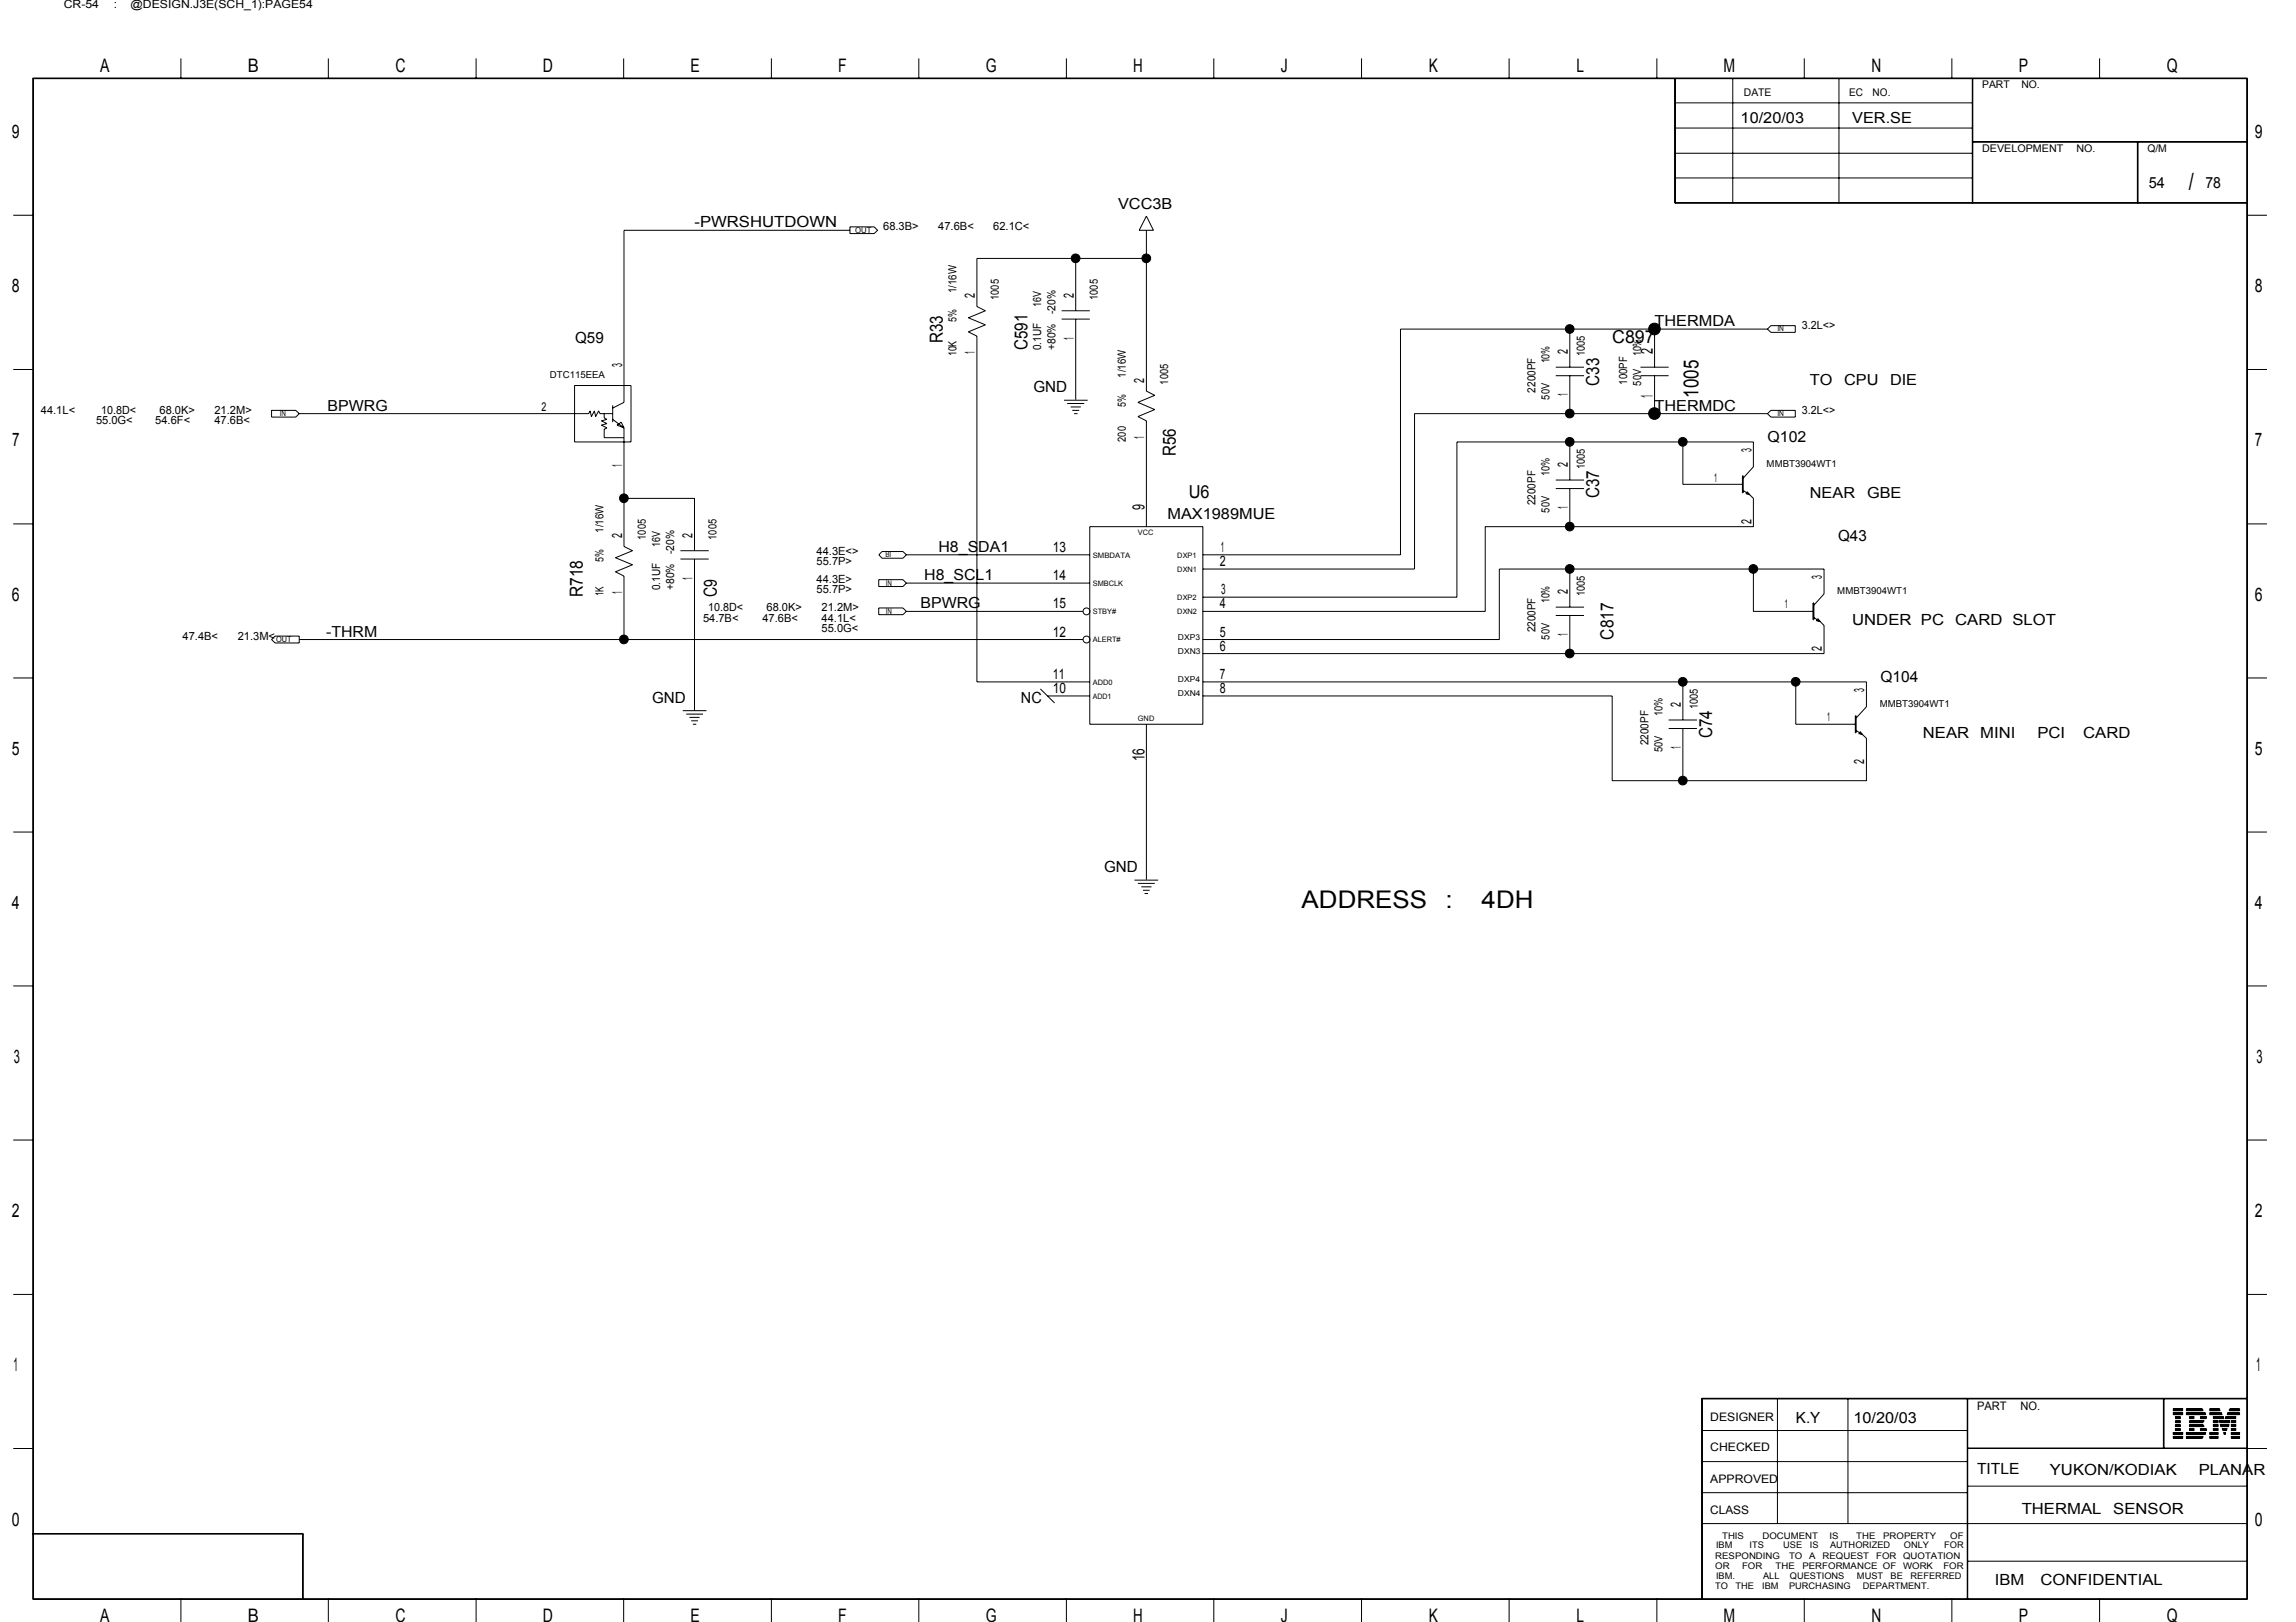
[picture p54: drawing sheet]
<svg xmlns="http://www.w3.org/2000/svg" width="297mm" height="210mm" viewBox="0 0 297 210" stroke-linecap="round" stroke-linejoin="round" font-family="sans-serif">
<defs><g id="words">
<g font-size="3.1">
<text x="283.2" y="24.6">/</text>
<text x="168.4" y="117.5">ADDRESS</text>
<text x="187" y="117.5">:</text>
<text x="191.7" y="117.5">4DH</text>
</g>
<text font-size="2.7" x="219.7" y="51.5" transform="rotate(-90 219.7 51.5)">1005</text>
<g font-size="2.4">
<text x="13" y="9.4">A</text>
<text x="32" y="9.4">B</text>
<text x="51.2" y="9.4">C</text>
<text x="70.2" y="9.4">D</text>
<text x="89.3" y="9.4">E</text>
<text x="108.4" y="9.4">F</text>
<text x="127.5" y="9.4">G</text>
<text x="146.6" y="9.4">H</text>
<text x="165.7" y="9.4">J</text>
<text x="184.8" y="9.4">K</text>
<text x="203.9" y="9.4">L</text>
<text x="223" y="9.4">M</text>
<text x="242.1" y="9.4">N</text>
<text x="261.2" y="9.4">P</text>
<text x="280.3" y="9.4">Q</text>
<text x="1.5" y="17.9">9</text>
<text x="291.7" y="17.9">9</text>
<text x="1.5" y="37.8">8</text>
<text x="291.7" y="37.8">8</text>
<text x="1.6" y="57.8">7</text>
<text x="291.7" y="57.8">7</text>
<text x="1.5" y="77.7">6</text>
<text x="291.7" y="77.7">6</text>
<text x="1.5" y="97.7">5</text>
<text x="291.7" y="97.7">5</text>
<text x="1.5" y="117.6">4</text>
<text x="291.7" y="117.6">4</text>
<text x="1.8" y="137.5">3</text>
<text x="291.9" y="137.5">3</text>
<text x="1.5" y="157.5">2</text>
<text x="291.7" y="157.5">2</text>
<text x="1.8" y="177.5">1</text>
<text x="291.9" y="177.5">1</text>
<text x="1.5" y="197.4">0</text>
<text x="291.7" y="197.4">0</text>
<text x="13" y="209.9">A</text>
<text x="32" y="209.9">B</text>
<text x="51.2" y="209.9">C</text>
<text x="70.2" y="209.9">D</text>
<text x="89.3" y="209.9">E</text>
<text x="108.4" y="209.9">F</text>
<text x="127.5" y="209.9">G</text>
<text x="146.6" y="209.9">H</text>
<text x="165.7" y="209.9">J</text>
<text x="184.8" y="209.9">K</text>
<text x="203.9" y="209.9">L</text>
<text x="223" y="209.9">M</text>
<text x="242.1" y="209.9">N</text>
<text x="261.2" y="209.9">P</text>
<text x="280.3" y="209.9">Q</text>
</g>
<g font-size="2.3">
<text x="122" y="44.4" transform="rotate(-90 122 44.4)">R33</text>
<text x="132.9" y="45.3" transform="rotate(-90 132.9 45.3)">C591</text>
<text x="208.6" y="44.4">C897</text>
<text x="206.9" y="49.9" transform="rotate(-90 206.9 49.9)">C33</text>
<text x="152.1" y="59" transform="rotate(-90 152.1 59)">R56</text>
<text x="153.8" y="64.5">U6</text>
<text x="206.9" y="64.5" transform="rotate(-90 206.9 64.5)">C37</text>
<text x="75.4" y="77.3" transform="rotate(-90 75.4 77.3)">R718</text>
<text x="92.7" y="77.3" transform="rotate(-90 92.7 77.3)">C9</text>
<text x="208.7" y="82.8" transform="rotate(-90 208.7 82.8)">C817</text>
<text x="221.5" y="95.5" transform="rotate(-90 221.5 95.5)">C74</text>
</g>
<g font-size="2.2">
<text x="213.8" y="45.9" transform="rotate(-90 213.8 45.9)">2</text>
<text x="213.8" y="51.5" transform="rotate(-90 213.8 51.5)">1</text>
<text x="148.1" y="66" transform="rotate(-90 148.1 66)">9</text>
<text x="148.1" y="98.5" transform="rotate(-90 148.1 98.5)">16</text>
</g>
<g font-size="2">
<text x="225.2" y="15.9">10/20/03</text>
<text x="239.6" y="15.9">VER.SE</text>
<text x="89.8" y="29.4">-PWRSHUTDOWN</text>
<text x="144.6" y="27">VCC3B</text>
<text x="278" y="24.3">54</text>
<text x="285.3" y="24.3">78</text>
<text x="74.4" y="44.4">Q59</text>
<text x="214.1" y="42.2">THERMDA</text>
<text x="42.4" y="53.1">BPWRG</text>
<text x="133.7" y="50.8">GND</text>
<text x="214.1" y="53.1">THERMDC</text>
<text x="234.1" y="49.9">TO</text>
<text x="238.6" y="49.9">CPU</text>
<text x="244.5" y="49.9">DIE</text>
<text x="228.7" y="57.2">Q102</text>
<text x="234.1" y="64.5">NEAR</text>
<text x="241.5" y="64.5">GBE</text>
<text x="121.4" y="71.4">H8_SDA1</text>
<text x="151" y="67.2">MAX1989MUE</text>
<text x="237.8" y="70">Q43</text>
<text x="119.6" y="75.1">H8_SCL1</text>
<text x="42.2" y="82.4">-THRM</text>
<text x="119.1" y="78.7">BPWRG</text>
<text x="239.6" y="80.9">UNDER PC</text>
<text x="253" y="80.9">CARD SLOT</text>
<text x="243.3" y="88.2">Q104</text>
<text x="84.4" y="91">GND</text>
<text x="132.1" y="90.9">NC</text>
<text x="248.8" y="95.5">NEAR</text>
<text x="256.2" y="95.5">MINI</text>
<text x="263.6" y="95.5">PCI</text>
<text x="269.5" y="95.5">CARD</text>
<text x="142.8" y="112.9">GND</text>
<text x="232.3" y="184.1">K.Y</text>
<text x="239.8" y="184.1">10/20/03</text>
<text x="255.8" y="190.8">TITLE</text>
<text x="265.2" y="190.9">YUKON/KODIAK</text>
<text x="284.5" y="190.9">PLANAR</text>
<text x="261.6" y="196">THERMAL</text>
<text x="273.4" y="196">SENSOR</text>
<text x="258.1" y="205.1">IBM</text>
<text x="264" y="205.1">CONFIDENTIAL</text>
</g>
<g font-size="1.9">
<text x="136.2" y="71.4">13</text>
<text x="158" y="71.4">1</text>
<text x="136.2" y="75.1">14</text>
<text x="157.8" y="73.2">2</text>
<text x="158" y="76.9">3</text>
<text x="136.2" y="78.7">15</text>
<text x="136.2" y="82.4">12</text>
<text x="157.8" y="82.4">5</text>
<text x="157.8" y="78.7">4</text>
<text x="136.2" y="87.9">11</text>
<text x="136.2" y="89.7">10</text>
<text x="157.8" y="89.7">8</text>
<text x="157.8" y="84.2">6</text>
<text x="157.8" y="87.9">7</text>
</g>
<g font-size="1.8">
<text x="126.1" y="38.6" transform="rotate(-90 126.1 38.6)">2</text>
<text x="138.9" y="38.6" transform="rotate(-90 138.9 38.6)">2</text>
<text x="80.5" y="47.5" transform="rotate(-90 80.5 47.5)">3</text>
<text x="126.1" y="45.8" transform="rotate(-90 126.1 45.8)">1</text>
<text x="138.9" y="44" transform="rotate(-90 138.9 44)">1</text>
<text x="202.8" y="45.9" transform="rotate(-90 202.8 45.9)">2</text>
<text x="148" y="49.5" transform="rotate(-90 148 49.5)">2</text>
<text x="202.8" y="51.3" transform="rotate(-90 202.8 51.3)">1</text>
<text x="148" y="56.8" transform="rotate(-90 148 56.8)">1</text>
<text x="226.6" y="58.5" transform="rotate(-90 226.6 58.5)">3</text>
<text x="80.5" y="60.4" transform="rotate(-90 80.5 60.4)">1</text>
<text x="202.8" y="65.9" transform="rotate(-90 202.8 65.9)">1</text>
<text x="202.8" y="60.5" transform="rotate(-90 202.8 60.5)">2</text>
<text x="80.5" y="69.6" transform="rotate(-90 80.5 69.6)">2</text>
<text x="89.6" y="69.6" transform="rotate(-90 89.6 69.6)">2</text>
<text x="226.6" y="67.9" transform="rotate(-90 226.6 67.9)">2</text>
<text x="80.5" y="76.9" transform="rotate(-90 80.5 76.9)">1</text>
<text x="89.6" y="75" transform="rotate(-90 89.6 75)">1</text>
<text x="202.8" y="76.9" transform="rotate(-90 202.8 76.9)">2</text>
<text x="235.7" y="75" transform="rotate(-90 235.7 75)">3</text>
<text x="202.8" y="82.3" transform="rotate(-90 202.8 82.3)">1</text>
<text x="235.7" y="84.3" transform="rotate(-90 235.7 84.3)">2</text>
<text x="241.2" y="89.6" transform="rotate(-90 241.2 89.6)">3</text>
<text x="217.4" y="91.5" transform="rotate(-90 217.4 91.5)">2</text>
<text x="217.4" y="97" transform="rotate(-90 217.4 97)">1</text>
<text x="241.2" y="98.9" transform="rotate(-90 241.2 98.9)">2</text>
</g>
<g font-size="1.6">
<text x="70.1" y="53.2">2</text>
<text x="221.8" y="62.3">1</text>
<text x="230.9" y="78.7">1</text>
<text x="236.4" y="93.4">1</text>
</g>
<g font-size="1.5">
<text x="8.3" y="1">CR-54</text>
<text x="14.7" y="1">:</text>
<text x="16.9" y="1">@DESIGN.J3E(SCH_1):PAGE54</text>
<text x="114.3" y="29.8">68.3B&gt;</text>
<text x="121.4" y="29.8">47.6B&lt;</text>
<text x="128.5" y="29.8">62.1C&lt;</text>
<text x="123.8" y="41.7" transform="rotate(-90 123.8 41.7)">5%</text>
<text x="123.8" y="37.9" transform="rotate(-90 123.8 37.9)">1/16W</text>
<text x="129.2" y="38.8" transform="rotate(-90 129.2 38.8)">1005</text>
<text x="134.7" y="39.7" transform="rotate(-90 134.7 39.7)">16V</text>
<text x="136.5" y="40.7" transform="rotate(-90 136.5 40.7)">-20%</text>
<text x="142" y="38.8" transform="rotate(-90 142 38.8)">1005</text>
<text x="123.8" y="46.1" transform="rotate(-90 123.8 46.1)">10K</text>
<text x="134.7" y="45.3" transform="rotate(-90 134.7 45.3)">0.1UF</text>
<text x="136.5" y="45.3" transform="rotate(-90 136.5 45.3)">+80%</text>
<text x="200.5" y="47" transform="rotate(-90 200.5 47)">10%</text>
<text x="205" y="46.1" transform="rotate(-90 205 46.1)">1005</text>
<text x="212.3" y="46.1" transform="rotate(-90 212.3 46.1)">10%</text>
<text x="233.1" y="42.6">3.2L&lt;&gt;</text>
<text x="5.3" y="53.5">44.1L&lt;</text>
<text x="13.1" y="53.5">10.8D&lt;</text>
<text x="20.6" y="53.5">68.0K&gt;</text>
<text x="27.7" y="53.5">21.2M&gt;</text>
<text x="145.7" y="52.6" transform="rotate(-90 145.7 52.6)">5%</text>
<text x="145.7" y="48.9" transform="rotate(-90 145.7 48.9)">1/16W</text>
<text x="151.1" y="49.8" transform="rotate(-90 151.1 49.8)">1005</text>
<text x="198.6" y="50.8" transform="rotate(-90 198.6 50.8)">2200PF</text>
<text x="200.5" y="51.7" transform="rotate(-90 200.5 51.7)">50V</text>
<text x="210.5" y="49.8" transform="rotate(-90 210.5 49.8)">100PF</text>
<text x="212.3" y="49.9" transform="rotate(-90 212.3 49.9)">50V</text>
<text x="233.1" y="53.5">3.2L&lt;&gt;</text>
<text x="12.4" y="54.9">55.0G&lt;</text>
<text x="20.1" y="54.9">54.6F&lt;</text>
<text x="27.7" y="54.9">47.6B&lt;</text>
<text x="145.7" y="57.2" transform="rotate(-90 145.7 57.2)">200</text>
<text x="198.6" y="65.4" transform="rotate(-90 198.6 65.4)">2200PF</text>
<text x="200.5" y="61.7" transform="rotate(-90 200.5 61.7)">10%</text>
<text x="205" y="60.7" transform="rotate(-90 205 60.7)">1005</text>
<text x="78.1" y="69" transform="rotate(-90 78.1 69)">1/16W</text>
<text x="83.6" y="69.9" transform="rotate(-90 83.6 69.9)">1005</text>
<text x="85.4" y="70.8" transform="rotate(-90 85.4 70.8)">16V</text>
<text x="87.2" y="71.7" transform="rotate(-90 87.2 71.7)">-20%</text>
<text x="92.7" y="69.9" transform="rotate(-90 92.7 69.9)">1005</text>
<text x="105.6" y="71.8">44.3E&lt;&gt;</text>
<text x="200.5" y="66.3" transform="rotate(-90 200.5 66.3)">50V</text>
<text x="78.1" y="77.2" transform="rotate(-90 78.1 77.2)">1K</text>
<text x="78.1" y="72.7" transform="rotate(-90 78.1 72.7)">5%</text>
<text x="85.4" y="76.4" transform="rotate(-90 85.4 76.4)">0.1UF</text>
<text x="87.2" y="76.4" transform="rotate(-90 87.2 76.4)">+80%</text>
<text x="105.6" y="75.5">44.3E&gt;</text>
<text x="105.6" y="76.8">55.7P&gt;</text>
<text x="105.6" y="73.1">55.7P&gt;</text>
<text x="205" y="77.2" transform="rotate(-90 205 77.2)">1005</text>
<text x="23.6" y="82.8">47.4B&lt;</text>
<text x="30.8" y="82.8">21.3M&lt;</text>
<text x="90.9" y="80.4">54.7B&lt;</text>
<text x="91.6" y="79.1">10.8D&lt;</text>
<text x="98.6" y="80.4">47.6B&lt;</text>
<text x="99.2" y="79.1">68.0K&gt;</text>
<text x="106.3" y="80.4">44.1L&lt;</text>
<text x="106.3" y="81.7">55.0G&lt;</text>
<text x="106.3" y="79.1">21.2M&gt;</text>
<text x="198.6" y="81.9" transform="rotate(-90 198.6 81.9)">2200PF</text>
<text x="200.5" y="82.8" transform="rotate(-90 200.5 82.8)">50V</text>
<text x="200.5" y="78.1" transform="rotate(-90 200.5 78.1)">10%</text>
<text x="215.1" y="92.7" transform="rotate(-90 215.1 92.7)">10%</text>
<text x="219.6" y="91.8" transform="rotate(-90 219.6 91.8)">1005</text>
<text x="213.3" y="96.5" transform="rotate(-90 213.3 96.5)">2200PF</text>
<text x="215.1" y="97.4" transform="rotate(-90 215.1 97.4)">50V</text>
<text x="221.3" y="183.8">DESIGNER</text>
<text x="255.8" y="182.5">PART</text>
<text x="261.4" y="182.5">NO.</text>
<text x="221.3" y="191.9">APPROVED</text>
<text x="221.3" y="187.8">CHECKED</text>
<text x="221.3" y="195.9">CLASS</text>
</g>
<g font-size="1.4">
<text x="256.4" y="11.4">PART</text>
<text x="261.5" y="11.4">NO.</text>
<text x="225.6" y="12.4">DATE</text>
<text x="239.2" y="12.4">EC</text>
<text x="242.3" y="12.4">NO.</text>
<text x="256.4" y="19.7">DEVELOPMENT</text>
<text x="268.6" y="19.7">NO.</text>
<text x="277.8" y="19.7">Q/M</text>
</g>
<g font-size="1.2">
<text x="71.1" y="49">DTC115EEA</text>
<text x="228.6" y="60.4">MMBT3904WT1</text>
<text x="237.7" y="76.9">MMBT3904WT1</text>
<text x="243.2" y="91.5">MMBT3904WT1</text>
<text x="221.9" y="203">OR</text>
<text x="221.9" y="201.7">RESPONDING</text>
<text x="222" y="200.4">IBM</text>
<text x="222.8" y="199.1">THIS</text>
<text x="225.4" y="203">FOR</text>
<text x="226.4" y="200.4">ITS</text>
<text x="228" y="199.1">DOCUMENT</text>
<text x="229.7" y="203">THE</text>
<text x="230.7" y="200.4">USE</text>
<text x="231.5" y="201.7">TO</text>
<text x="233.2" y="203">PERFORMANCE OF</text>
<text x="234.1" y="201.7">A</text>
<text x="234.2" y="200.4">IS</text>
<text x="235.8" y="201.7">REQUEST</text>
<text x="236.7" y="199.1">IS</text>
<text x="236.8" y="200.4">AUTHORIZED</text>
<text x="240.2" y="199.1">THE</text>
<text x="242.7" y="201.7">FOR</text>
<text x="243.6" y="199.1">PROPERTY</text>
<text x="246.2" y="203">WORK</text>
<text x="246.2" y="201.7">QUOTATION</text>
<text x="246.3" y="200.4">ONLY</text>
<text x="251.4" y="203">FOR</text>
<text x="251.5" y="200.4">FOR</text>
<text x="252.3" y="199.1">OF</text>
<text x="221.9" y="205.6">TO</text>
<text x="222" y="204.3">IBM.</text>
<text x="224.5" y="205.6">THE</text>
<text x="228" y="205.6">IBM</text>
<text x="228.1" y="204.3">ALL</text>
<text x="231.5" y="205.6">PURCHASING</text>
<text x="231.6" y="204.3">QUESTIONS</text>
<text x="240.2" y="204.3">MUST</text>
<text x="241" y="205.6">DEPARTMENT.</text>
<text x="244.6" y="204.3">BE</text>
<text x="247.2" y="204.3">REFERRED</text>
</g>
<g font-size="1">
<text x="110.6" y="30.1">OUT</text>
<text x="230" y="42.9">IN</text>
<text x="36.2" y="53.8">IN</text>
<text x="230" y="53.8">IN</text>
<text x="147.2" y="69.2">VCC</text>
<text x="114.6" y="72.1">BI</text>
<text x="114.6" y="75.8">IN</text>
<text x="141.4" y="72.2">SMBDATA</text>
<text x="141.4" y="75.8">SMBCLK</text>
<text x="152.3" y="72.2">DXP1</text>
<text x="152.3" y="74">DXN1</text>
<text x="152.3" y="77.6">DXP2</text>
<text x="35.7" y="83.1">OUT</text>
<text x="114.6" y="79.4">IN</text>
<text x="141.4" y="79.5">STBY#</text>
<text x="141.4" y="83.1">ALERT#</text>
<text x="152.3" y="79.5">DXN2</text>
<text x="152.4" y="82.8">DXP3</text>
<text x="141.4" y="88.6">ADD0</text>
<text x="152.4" y="84.6">DXN3</text>
<text x="152.4" y="88.2">DXP4</text>
<text x="141.4" y="90.4">ADD1</text>
<text x="147.2" y="93.3">GND</text>
<text x="152.4" y="90.1">DXN4</text>
</g>
</g></defs>
<g fill="none" stroke="#000" stroke-width=".13">
<path d="M4.2 10.1h286.6v196.9h-286.6zM4.3 10.2h286.4v196.7h-286.4zM23.4 7.6v2.5M42.5 7.6v2.5M61.6 7.6v2.5M80.7 7.6v2.5M99.8 7.6v2.5M118.9 7.6v2.5M138 7.6v2.5M157 7.6v2.5M176.1 7.6v2.5M195.2 7.6v2.5"/>
<path d="M214.4 7.6v2.5M216.7 10.1v16.2h74.1M216.7 19.8h38.5M216.7 16.6h38.5M216.7 13.3h38.5M216.7 10.1v16.2M224.2 10.1v16.2M233.4 7.6v2.5M237.9 10.1v16.2M252.5 7.6v2.5M255.2 10.1v16.2M255.2 18.4h35.6"/>
<path d="M255.2 18.3h35.6M271.6 7.6v2.5M276.5 18.4v7.9M276.6 18.4v7.9M1.7 27.9h2.5M110 29.8h-29.3v22.3l-1.4 .7M110 29.4h3.1l.4 .4-.4 .4h-3.1zM139.2 33.4v6.8M148.3 28l.9 1.8h-1.8zM148.3 29.8v20.8l1.1 .6-2.2 .9 2.2 .9-2.2 .9 1.1 .6v13.7M148.3 33.4h-21.9v6.3l1.1 .5-2.2 .9 2.2 .9-2.2 .9 1.1 .6v44.7h14.6M216.7 26.2h74.1"/>
<path d="M216.7 23h38.5M290.8 27.9h2.5M1.7 47.8h2.5M35.1 53.1h3.2l.4 .4-.4 .5h-3.2zM38.7 53.5h37.5l.1-.3 .2 .7 .4-.7 .2 .7 .3-.7 .2 .3h1.7M74.3 49.9h7.3v7.3h-7.3zM78.2 53.5v.6l.3 .2-.7 .2 .7 .3-.7 .2 .7 .4-.3 .1v1.1h2.5M79.3 52.5v2.1M79.3 54.3l1.4 1.1M79.8 55l.6-.4 .3 .8zM80.7 55.4v15.3l1.1 .6-2.2 .9 2.2 .9-2.2 .9 1.1 .5v8.3M137.3 41.3h3.7"/>
<path d="M137.3 40.2h3.7M137.6 51.8h3.1M138.1 52.2h2.2M138.5 52.7h1.3M138.7 53.1h.9M139 53.5h.4M139.2 41.3v10.4M201.3 48.6h3.6M201.3 47.5h3.6M203.1 42.6v4.9M203.1 48.6v4.9M203.1 57.2v4.9"/>
<path d="M212.2 48.6h3.7M212.2 47.5h3.7M214.1 42.6v4.9M214.1 48.6v4.9M217.7 57.2v5.5h7.7M228.7 53.5h-45.7v20.1h-27.4M228.7 53.5l.4-.4h3.2v.9h-3.2zM228.7 42.6h-47.5v29.2h-25.6M228.7 42.6l.4-.5h3.2v.9h-3.2zM290.8 47.8h2.5M1.7 67.8h2.5M80.7 64.5h9.1v6.8"/>
<path d="M88 72.3h3.7M88 71.3h3.7M89.8 72.3v19.6M113.7 78.7h3.1l.5 .4-.5 .4h-3.1zM113.7 75h3.1l.5 .5-.5 .4h-3.1zM114.1 71.4h2.7l.5 .4-.5 .4h-2.7l-.4-.4zM117.3 79.1h22.8M117.3 71.8h23.7M117.3 75.5h23.7M141 68.2h14.6v25.5h-14.6zM201.3 63.2h3.6M201.3 62.1h3.6"/>
<path d="M201.3 79.7h3.6M201.3 78.6h3.6M203.1 63.2v5M203.1 73.6v5M203.1 79.7v4.9M225.4 61.6h.1v2.2h-.1zM225.5 61.9l1.3-1.5v-3.2h-38.3v20.1h-32.9M225.5 63.5l.9 .5M226 63.6l.4 .4-.5-.1zM226.4 64l.4 .5v3.7h-34.7v10.9h-36.5M226.8 73.6v5.5h7.7M234.5 78h.2v2.2h-.2z"/>
<path d="M234.7 79.9l.8 .6M234.7 78.3l1.3-1.4v-3.3h-42v9.2h-38.4M290.8 67.8h2.5M1.7 87.7h2.5M35.6 82.3h3.1v.9h-3.1l-.5-.4zM38.7 82.8h101.4M88.3 92h3.1M88.8 92.4h2.1M89.2 92.8h1.3M89.4 93.3h.9M89.6 93.7h.5M134.6 89.2l1.8 1.8"/>
<path d="M135.5 90.1h5.5M148.3 93.7v20.1M155.6 88.2h85.9v3.3l-1.4 1.4M155.6 90.1h53v10.9h32.9v-5.5l-.5-.4M215.9 94.3h3.6M215.9 93.2h3.6M217.7 88.2v5M217.7 94.3v6.7M232.3 88.2v5.5h7.7M235.2 80.1l.3 .4-.5-.2zM235.5 80.5l.5 .4v3.7h-80.4M240 92.6h.1v2.2h-.1z"/>
<path d="M240.1 94.5l.9 .6M240.7 94.7l.3 .4-.5-.2zM290.8 87.7h2.5M1.7 107.7h2.5M146.8 113.9h3M147.2 114.3h2.2M147.7 114.8h1.3M147.9 115.2h.8M148.1 115.6h.4M290.8 107.7h2.5M1.7 127.6h2.5M290.8 127.6h2.5"/>
<path d="M1.7 147.5h2.5M290.8 147.5h2.5M1.7 167.5h2.5M290.8 167.5h2.5M1.7 187.5h2.5M4.2 198.5h35v8.4M4.2 198.5h35M39.2 198.5v8.4M220.2 185.1h34.3M220.2 181h70.6M220.2 197.2h70.6M220.2 193.2h34.3"/>
<path d="M220.2 189.1h34.3M220.2 181v25.9M230 181v16.2M239.1 181v16.2M254.5 181v25.9M254.5 192.3h36.3M254.5 187.4h36.3M254.5 187.5h38.8M254.6 181v25.9M279.9 181v6.5M280 181v6.5M281.1 182.3l1.3 .1z"/>
<path d="M281.1 182.4l1.3 .1zM281.1 182.5l1.3 .1zM281.1 182.8l1.3 .1zM281.1 182.9l1.3 .1zM281.1 183l1.3 .1zM281.1 185.4h1.3zM281.1 185.5h1.3v.1h-1.3zM281.1 185.9h1.3v.1h-1.3zM281.1 186.1h.1M281.1 185.6h1.3M281.1 186.1h1.3M281.1 186h1.3"/>
<path d="M281.4 183.3l.7 .1zM281.4 183.5h.7zM281.4 183.6h.7zM281.4 183.9h.7zM281.4 184.1h.7zM281.4 184.4h.7zM281.4 184.5h.7zM281.4 184.6h.7zM281.4 184.9h.7zM281.4 185h.7zM281.4 185.1h.7zM281.4 184h.1"/>
<path d="M281.4 184h.7M282.1 184h.1M282.4 186.1h.1M282.8 182.3l2.1 .1zM282.8 182.4l2.2 .1zM282.8 182.5l2.2 .1zM282.8 182.8l2.5 .1zM282.8 182.9l2.5 .1zM282.8 183l2.6 .1zM282.8 185.4h2.6zM282.8 185.6h2.5v-.1h-2.5v.1h2.5h-2.5M282.8 186h2.2v-.1h-2.2v.1h2.2h-2.2"/>
<path d="M282.8 186.1h.1M282.8 186.1h2.1M283.2 184.1h1.8zM283.2 184.4h1.8zM283.2 183.9h2zM283.2 184.6h2zM283.2 183.3l.7 .1zM283.2 183.5h.7zM283.2 183.6h.7zM283.2 184h.1M283.2 184.5h1.9zM283.2 184.9h.7z"/>
<path d="M283.2 185h.7zM283.2 185.1h.7zM283.2 184h1.9M284.7 183.3l.8 .1zM284.7 183.5h.8zM284.7 185h.8zM284.7 185.1h.8zM284.7 183.6h.7zM284.7 184.9h.7zM284.9 186.1h.1M285.1 184h.1M285.9 185.4h1.1z"/>
<path d="M285.9 185.5h1.1v.1h-1.1zM285.9 185.9h1.1v.1h-1.1zM285.9 182.3l1.3 .1zM285.9 182.4l1.3 .1zM285.9 182.5l1.3 .1zM285.9 182.8l1.5 .1zM285.9 182.9l1.5 .1zM285.9 183l1.6 .1zM285.9 186.1h.1M285.9 185.6h1.1M285.9 186.1h1.1M285.9 186h1.1"/>
<path d="M286.3 183.9h.7zM286.3 184.1h.7zM286.3 184.4h.7zM286.3 184.5h.7zM286.3 184.6h.7zM286.3 184.9h.7zM286.3 185h.7zM286.3 185.1h.7zM286.3 183.6h1.4zM286.3 183.5h1.4zM286.3 183.3l1.4 .1zM286.3 184h.1"/>
<path d="M286.3 184h.7M287 184h.1M287 186.1h.1M287.1 183.9h1.4zM287.1 184h.1M287.1 184h1.4M287.2 184.1h1.3zM287.2 184.4h1.2zM287.3 184.5h1zM287.3 184.6h1zM287.5 184.9h.6zM287.5 185h.6z"/>
<path d="M287.6 185.1h.5zM287.7 185.4h.2zM287.7 185.5h.2v.1h-.2zM287.7 185.6h.2zM287.9 183.6h1.4zM287.9 183.3l1.4 .1zM287.9 183.5h1.4zM288.1 183l1.6 .1zM288.2 182.8l1.5 .1zM288.2 182.9l1.5 .1zM288.4 182.4l1.3 .1zM288.4 182.5l1.3 .1z"/>
<path d="M288.5 182.3l1.2 .1zM288.5 184h.1M288.6 185.4h1.1zM288.6 185.5h1.1v.1h-1.1zM288.6 185.9h1.1v.1h-1.1zM288.6 183.9h.7zM288.6 184h.1M288.6 184.1h.7zM288.6 184.4h.7zM288.6 184.5h.7zM288.6 184.6h.7zM288.6 184.9h.7z"/>
<path d="M288.6 185h.7zM288.6 185.1h.7zM288.6 186.1h.1M288.6 185.6h1.1M288.6 186.1h1.1M288.6 186h1.1M288.6 184h.7M289.3 184h.1M289.7 186.1h.1M290.8 181h-70.6v25.9M23.4 206.9v3M42.5 206.9v3"/>
<path d="M61.6 206.9v3M80.7 206.9v3M99.8 206.9v3M118.9 206.9v3M138 206.9v3M157 206.9v3M176.1 206.9v3M195.2 206.9v3M214.4 206.9v3M233.4 206.9v3M252.5 206.9v3M254.5 202h36.3"/>
<path d="M271.6 206.9v3"/>
<circle cx="140.6" cy="79.1" r=".45"/>
<circle cx="140.6" cy="82.8" r=".45"/>
</g>
<g fill="#000" stroke="#000" stroke-width=".13">
<circle cx="139.2" cy="33.4" r=".57"/>
<circle cx="148.3" cy="33.4" r=".57"/>
<circle cx="203.1" cy="53.5" r=".57"/>
<circle cx="203.1" cy="42.6" r=".57"/>
<circle cx="203.1" cy="57.2" r=".57"/>
<circle cx="214" cy="42.6" r=".76"/>
<circle cx="214" cy="53.5" r=".76"/>
<circle cx="217.7" cy="57.2" r=".57"/>
<circle cx="80.7" cy="64.5" r=".57"/>
<circle cx="203.1" cy="73.6" r=".57"/>
<circle cx="203.1" cy="68.1" r=".57"/>
<circle cx="226.8" cy="73.6" r=".57"/>
<circle cx="80.7" cy="82.7" r=".57"/>
<circle cx="203.1" cy="84.6" r=".57"/>
<circle cx="217.7" cy="88.2" r=".57"/>
<circle cx="232.3" cy="88.2" r=".57"/>
<circle cx="217.7" cy="101" r=".57"/>
</g>
<use href="#words"/>
</svg>
